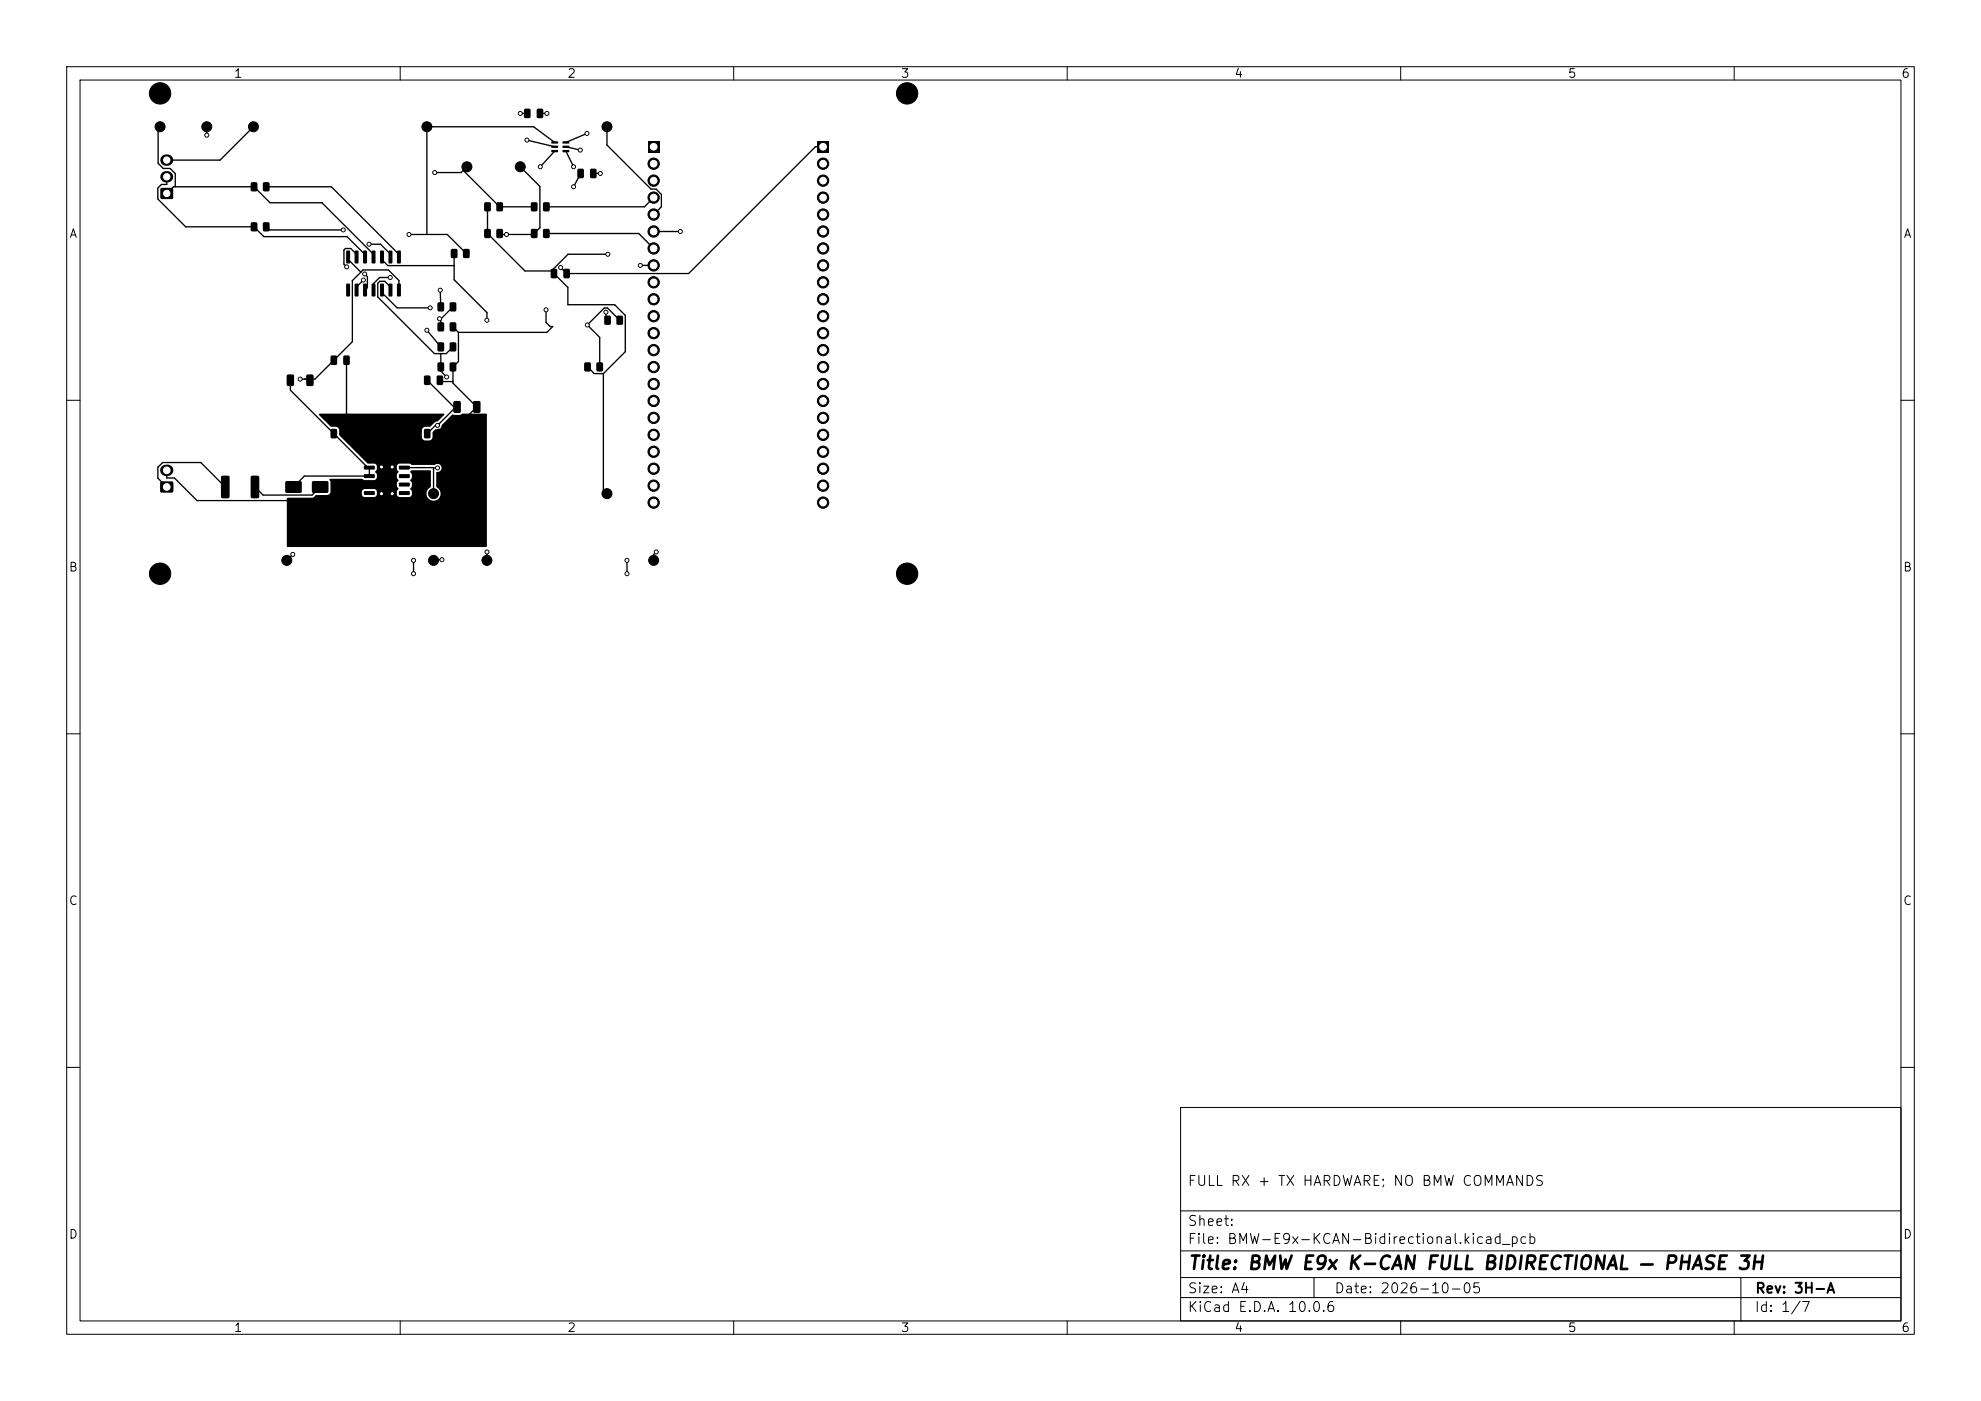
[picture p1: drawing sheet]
<svg xmlns="http://www.w3.org/2000/svg" width="297mm" height="210mm" viewBox="0 0 297 210" stroke-linecap="round" stroke-linejoin="round" font-family="sans-serif">
<defs><g id="words">
<text font-size="2" x="178" y="190.8">Title: BMW E9x K-CAN FULL BIDIRECTIONAL — PHASE 3H</text>
<g font-size="1.5">
<text x="178" y="178.1">FULL RX + TX HARDWARE; NO BMW COMMANDS</text>
<text x="178" y="184.1">Sheet:</text>
<text x="178" y="186.8">File: BMW-E9x-KCAN-Bidirectional.kicad_pcb</text>
<text x="178" y="197">KiCad E.D.A. 10.0.6</text>
<text x="178" y="194.2">Size: A4</text>
<text x="200" y="194.2">Date: 2026-10-05</text>
<text x="263" y="197">Id: 1/7</text>
<text x="263" y="194.2">Rev: 3H-A</text>
</g>
<g font-size="1.3">
<text x="35" y="12">1</text>
<text x="85" y="12">2</text>
<text x="135" y="12">3</text>
<text x="185" y="12">4</text>
<text x="235" y="12">5</text>
<text x="285" y="12">6</text>
<text x="10.3" y="36">A</text>
<text x="285.3" y="36">A</text>
<text x="10.2" y="86">B</text>
<text x="285.2" y="86">B</text>
<text x="10.2" y="136">C</text>
<text x="285.2" y="136">C</text>
<text x="10.2" y="186">D</text>
<text x="285.2" y="186">D</text>
<text x="35" y="200">1</text>
<text x="85" y="200">2</text>
<text x="135" y="200">3</text>
<text x="185" y="200">4</text>
<text x="235" y="200">5</text>
<text x="285" y="200">6</text>
</g>
</g></defs>
<g fill="none" stroke="#000" stroke-width=".15">
<path d="M10 10h277v190h-277zM12 12h273v186h-273zM60 10v2M110 10v2M160 10v2M210 10v2M260 10v2M10 60h2M285 60h2M10 110h2M285 110h2M10 160h2"/>
<path d="M177 166h108v32h-108zM285 160h2M60 198v2M110 198v2M160 198v2M177 194.5h108M177 191.5h108M177 187.5h108M177 181.5h108M197 191.5v3M210 198v2M260 198v2"/>
<path d="M261 191.5v6.5"/>
</g>
<g fill="#000">
<path d="M78.6 16.3h.7l.2 .1 .1 1.1-.2 .2h-.6l-.2-.1zM80.5 16.3h.7l.2 .1 .1 1.1-.2 .2h-.6l-.2-.1zM24.1 28.2h1.8v1.6h-1.8zM37.6 33.4l.7-.1 .3 .2v1l-.2 .2h-.6l-.2-.2zM37.6 27.4l.7-.1 .3 .2v1l-.2 .2h-.6l-.2-.2zM39.5 33.4l.7-.1 .2 .2v1l-.1 .2h-.7l-.2-.2zM39.5 27.4l.7-.1 .2 .2v1l-.1 .2h-.7l-.2-.2zM51.9 37.6h.4h.2v1.8l-.1 .1-.5-.1zM53.2 37.6h.4h.1l.1 1.8-.1 .1-.5-.1zM54.5 37.6h.4h.1v1.8l-.1 .1-.5-.1zM55.7 37.6h.4h.2v1.8l-.1 .1-.5-.1zM57 37.6h.4h.2v1.8l-.1 .1-.5-.1z"/>
<path d="M58.3 37.6h.4h.1v1.8l-.1 .1-.4-.1zM59.6 37.6h.4h.1v1.8l-.1 .1-.5-.1zM67.6 37.4l.7-.1 .3 .2v1l-.2 .2h-.6l-.2-.2zM69.5 37.4l.7-.1 .2 .2v1l-.1 .2h-.7l-.2-.2zM72.6 34.4l.7-.1 .3 .2v1l-.2 .2h-.6l-.2-.2zM72.6 30.4l.7-.1 .3 .2v1l-.2 .2h-.6l-.2-.2zM74.5 34.4l.7-.1 .2 .2v1l-.1 .2h-.7l-.2-.2zM74.5 30.4l.7-.1 .2 .2v1l-.1 .2h-.7l-.2-.2zM79.6 30.4l.7-.1 .3 .2v1l-.2 .2h-.6l-.2-.2zM79.6 34.4l.7-.1 .3 .2v1l-.2 .2h-.6l-.2-.2zM81.5 30.4l.7-.1 .2 .2v1l-.1 .2h-.6l-.3-.2zM81.5 34.4l.7-.1 .2 .2v1l-.1 .2h-.6l-.3-.2z"/>
<path d="M82.7 21.2h.9l.1 .3h-1zM82.7 21.9l.9-.1 .1 .3-1 .1zM82.7 22.5h.9l.1 .3h-1zM84.4 22.5h.9v.3h-.9zM84.4 21.9l.9-.1v.3l-.9 .1zM84.4 21.2h.9v.3h-.9zM86.6 25.3h.7l.2 .1v1.1l-.1 .2h-.6l-.2-.1zM88.5 25.3h.7l.2 .1v1.1l-.1 .2h-.6l-.2-.1zM97.1 21.2h1.8v1.7h-1.8zM122.5 21.2h1.8v1.7h-1.8zM43 56.2l.8-.1 .3 .2v1.3l-.2 .3h-.7l-.2-.2zM46 56.2l.8-.1 .2 .2v1.3l-.1 .3h-.8l-.2-.2z"/>
<path d="M49.6 53.3h.7l.2 .1v1.1l-.1 .2h-.6l-.2-.1zM51.5 53.3h.7l.2 .1v1.1l-.1 .2h-.6l-.2-.1zM51.9 42.5h.4l.2 .1v1.7l-.1 .1h-.5zM53.2 42.5h.4l.1 .1 .1 1.7-.1 .1h-.5zM54.5 42.5h.4l.1 .1v1.7l-.1 .1h-.5zM55.7 42.5h.4l.2 .1v1.7l-.1 .1h-.5zM57 42.5h.4l.2 .1v1.7l-.1 .1h-.5zM58.3 42.5h.4l.1 .1v1.7l-.1 .1h-.4zM59.6 42.5h.4l.1 .1v1.7l-.1 .1h-.5zM63.6 56.3h.7l.2 .1 .1 1.1-.2 .2h-.6l-.2-.1zM65.5 56.3h.7l.2 .1 .1 1.1-.2 .2h-.6l-.2-.1zM65.6 51.4l.7-.1 .3 .2v1l-.2 .2h-.6l-.2-.2z"/>
<path d="M65.6 48.4l.7-.1 .3 .2v1l-.2 .2h-.6l-.2-.2zM65.6 45.4l.7-.1 .3 .2v1l-.2 .2h-.6l-.2-.2zM65.6 54.4l.7-.1 .3 .2v1l-.2 .2h-.6l-.2-.2zM67.5 51.4l.7-.1 .2 .2v1l-.1 .2h-.7l-.2-.2zM67.5 48.4l.7-.1 .2 .2v1l-.1 .2h-.7l-.2-.2zM67.5 45.4l.7-.1 .2 .2v1l-.1 .2h-.7l-.2-.2zM67.5 54.4l.7-.1 .2 .2v1l-.1 .2h-.7l-.2-.2zM82.6 40.3h.7l.2 .1v1.1l-.1 .2h-.6l-.2-.1zM84.5 40.3h.7l.2 .1v1.1l-.1 .2h-.6l-.2-.1zM87.6 54.4l.7-.1 .3 .2v1l-.2 .2h-.6l-.2-.2zM89.5 54.4l.7-.1 .2 .2v1l-.1 .2h-.6l-.3-.2zM90.6 47.4l.7-.1 .3 .2v1l-.2 .2h-.6l-.2-.2z"/>
<path d="M92.5 47.4l.7-.1 .2 .2v1l-.1 .2h-.6l-.3-.2zM24.1 72.2h1.8v1.6h-1.8zM33.2 71.4l1-.1 .2 .2v3l-.1 .2h-.9l-.3-.2zM37.6 71.4l1-.1 .3 .2v3l-.2 .2h-.9l-.2-.2zM42.8 72.2h2.4v1.6h-2.4zM46.8 72.2h2.4v1.6h-2.4zM49.6 64.3h.7l.2 .1v1.1l-.1 .2h-.6l-.2-.1zM51.5 64.3h.7l.2 .1v1.1l-.1 .2h-.6l-.2-.1zM54.6 69.8h1.5l.1 .5-.1 .1h-1.5v-.2zM54.6 71.1h1.5l.1 .5-.1 .1h-1.5v-.2zM54.6 72.4l1.5-.1 .1 .5-.1 .1h-1.5v-.1zM54.6 73.6h1.5l.1 .5-.1 .1h-1.5v-.1z"/>
<path d="M56.7 70.5h2.6v3h-2.6zM59.8 73.6h1.6v.5l-.1 .1h-1.4l-.1-.1zM59.8 72.4l1.6-.1v.5l-.1 .1h-1.4l-.1-.1zM59.8 71.1h1.6v.5l-.1 .1h-1.4l-.1-.2zM59.8 69.8h1.6v.5l-.1 .1h-1.4l-.1-.2zM63.6 64.3h.7l.2 .1 .1 1.1-.2 .2h-.6l-.2-.1zM65.5 64.3h.7l.2 .1 .1 1.1-.2 .2h-.6l-.2-.1zM47.8 62h18.8v.2l-.9 .9-.5 .2-.7 .6-.8 .1-.3 .1-.2 .4v1l.2 .4 .4 .1h.6l.3-.1 .1-.3 .1-.8 .4-.4a.72 .72 0 0 0 .9-.7l1.6-1.6 1.1 .1 .4-.2 3.7 .1-.1 19.9-29.9-.1 .1-7.3h3.7l.6-.4h1.7l.3-.2 .1-.3h4.7l.1 .4 .2 .4h1.6l.3-.1 .1-.3v-.6l-.4-.2h-1.5l-.2 .1-.2 .3h-4.7l.1-1.4-.2-.5h4.9l.3 .2h1.5l.3-.2 .1-.2v-.5l-.3-.4 .3-.4v-.4h3v.4l.1 .3a.24 .24 0 0 1 .1 .2 .24 .24 0 0 1-.2 .2v.6l.3 .4-.3 .4v.6a.28 .28 0 0 1 .3 .3 .28 .28 0 0 1-.3 .2v.6l.2 .4h1.7l.2-.1 .1-.3v-.4l-.1-.3a.29 .29 0 0 1 .1-.5v-.7a.25 .25 0 0 1-.2-.2 .25 .25 0 0 1 .2-.3v-.6l-.1-.2a.21 .21 0 0 1-.1-.3 .21 .21 0 0 1 .2-.1h2.8l.1 2.5a1.06 1.06 0 0 0-.4 1.6 1.06 1.06 0 0 0 1.6 0 1.06 1.06 0 0 0-.4-1.6v-2.2a.65 .65 0 0 0 .8-.8 .65 .65 0 0 0-1.1-.3h-3.4l-.3-.2h-1.5l-.3 .1-.1 .3h-3l-.1-.3-.3-.1h-1l-4.2-4.2-.1-.9-.1-.3-.3-.1-.8-.1-1.8-1.7zM68 60.2l.8-.1 .3 .2v1.4l-.2 .2h-.7l-.2-.2zM71 60.2l.8-.1 .2 .2 .1 1.4-.2 .2h-.8l-.2-.2z"/>
</g>
<path d="M24.9 26.5h.2M24.9 24h.2M24.9 70.5h.3" fill="none" stroke="#000" stroke-width="1.7"/>
<g fill="#000" stroke="#000" stroke-width=".15">
<circle cx="24" cy="14" r="1.6"/>
<circle cx="24" cy="19" r=".75"/>
<circle cx="31" cy="19" r=".75"/>
<circle cx="38" cy="19" r=".75"/>
<circle cx="64" cy="19" r=".75"/>
<circle cx="78" cy="17" r=".3"/>
<circle cx="82" cy="17" r=".3"/>
<circle cx="88" cy="20" r=".3"/>
<circle cx="91" cy="19" r=".75"/>
<circle cx="136" cy="14" r="1.6"/>
<circle cx="31" cy="20.3" r=".3"/>
<circle cx="51.5" cy="34.5" r=".3"/>
<circle cx="55.3" cy="36.6" r=".3"/>
<circle cx="61.3" cy="35.1" r=".3"/>
<circle cx="65.2" cy="25.9" r=".3"/>
<circle cx="70" cy="25" r=".75"/>
<circle cx="75.9" cy="35.1" r=".3"/>
<circle cx="78" cy="25" r=".75"/>
<circle cx="79" cy="21" r=".3"/>
<circle cx="81" cy="25" r=".3"/>
<circle cx="86" cy="28" r=".3"/>
<circle cx="86" cy="25" r=".3"/>
<circle cx="87" cy="22.5" r=".3"/>
<circle cx="90" cy="26" r=".3"/>
<circle cx="91.1" cy="38.1" r=".3"/>
<circle cx="96" cy="39.8" r=".3"/>
<circle cx="98" cy="32.2" r=".85"/>
<circle cx="98" cy="29.6" r=".85"/>
<circle cx="98" cy="27.1" r=".85"/>
<circle cx="98" cy="39.8" r=".85"/>
<circle cx="98" cy="34.7" r=".85"/>
<circle cx="98" cy="37.2" r=".85"/>
<circle cx="98" cy="24.5" r=".85"/>
<circle cx="102" cy="34.7" r=".3"/>
<circle cx="123.4" cy="29.6" r=".85"/>
<circle cx="123.4" cy="27.1" r=".85"/>
<circle cx="123.4" cy="34.7" r=".85"/>
<circle cx="123.4" cy="32.2" r=".85"/>
<circle cx="123.4" cy="37.2" r=".85"/>
<circle cx="123.4" cy="39.8" r=".85"/>
<circle cx="123.4" cy="24.5" r=".85"/>
<circle cx="45" cy="56.8" r=".3"/>
<circle cx="52" cy="40" r=".3"/>
<circle cx="54.5" cy="42" r=".3"/>
<circle cx="54.7" cy="41.1" r=".3"/>
<circle cx="58.5" cy="41.6" r=".3"/>
<circle cx="64" cy="49.5" r=".3"/>
<circle cx="64.5" cy="46.1" r=".3"/>
<circle cx="65.9" cy="47.8" r=".3"/>
<circle cx="66" cy="43.5" r=".3"/>
<circle cx="67" cy="56.5" r=".3"/>
<circle cx="73" cy="48" r=".3"/>
<circle cx="81.9" cy="46.4" r=".3"/>
<circle cx="84.1" cy="40.1" r=".3"/>
<circle cx="88" cy="48.7" r=".3"/>
<circle cx="90.8" cy="46.8" r=".3"/>
<circle cx="98" cy="52.5" r=".85"/>
<circle cx="98" cy="57.6" r=".85"/>
<circle cx="98" cy="47.4" r=".85"/>
<circle cx="98" cy="44.9" r=".85"/>
<circle cx="98" cy="55" r=".85"/>
<circle cx="98" cy="49.9" r=".85"/>
<circle cx="98" cy="42.3" r=".85"/>
<circle cx="123.4" cy="57.6" r=".85"/>
<circle cx="123.4" cy="55" r=".85"/>
<circle cx="123.4" cy="52.5" r=".85"/>
<circle cx="123.4" cy="47.4" r=".85"/>
<circle cx="123.4" cy="49.9" r=".85"/>
<circle cx="123.4" cy="44.9" r=".85"/>
<circle cx="123.4" cy="42.3" r=".85"/>
<circle cx="57.2" cy="70" r=".3"/>
<circle cx="57.2" cy="74" r=".3"/>
<circle cx="58.8" cy="70" r=".3"/>
<circle cx="58.8" cy="74" r=".3"/>
<circle cx="65" cy="74" r=".75"/>
<circle cx="65.6" cy="63.8" r=".3"/>
<circle cx="65.6" cy="70.1" r=".3"/>
<circle cx="91" cy="74" r=".75"/>
<circle cx="98" cy="65.2" r=".85"/>
<circle cx="98" cy="75.3" r=".85"/>
<circle cx="98" cy="62.6" r=".85"/>
<circle cx="98" cy="67.7" r=".85"/>
<circle cx="98" cy="60.1" r=".85"/>
<circle cx="98" cy="70.3" r=".85"/>
<circle cx="98" cy="72.8" r=".85"/>
<circle cx="123.4" cy="62.6" r=".85"/>
<circle cx="123.4" cy="75.3" r=".85"/>
<circle cx="123.4" cy="60.1" r=".85"/>
<circle cx="123.4" cy="65.2" r=".85"/>
<circle cx="123.4" cy="70.3" r=".85"/>
<circle cx="123.4" cy="67.7" r=".85"/>
<circle cx="123.4" cy="72.8" r=".85"/>
<circle cx="24" cy="86" r="1.6"/>
<circle cx="43" cy="84" r=".75"/>
<circle cx="43.9" cy="83.1" r=".3"/>
<circle cx="62" cy="86" r=".3"/>
<circle cx="62" cy="84" r=".3"/>
<circle cx="65" cy="84" r=".75"/>
<circle cx="66.3" cy="83.9" r=".3"/>
<circle cx="73" cy="84" r=".75"/>
<circle cx="73" cy="82.7" r=".3"/>
<circle cx="94" cy="86" r=".3"/>
<circle cx="94" cy="84" r=".3"/>
<circle cx="98" cy="84" r=".75"/>
<circle cx="98.4" cy="82.7" r=".3"/>
<circle cx="136" cy="86" r="1.6"/>
</g>
<g fill="none" stroke="#000" stroke-width=".2">
<path d="M24 19l-.3 .3v5.2l.8 .8h1l.8 .7v2M31 19v1.3M38 19l-5 5h-8M78 17h1M80.9 17h1.1M91 19v2.7l6.6 6.7h.8l.8 .7v1.9l-1.2 1.2M25 26.5v1.2h-.8l-.5 .5v1.6l4.1 4.2h10.3l1.5 1.5h12.4l2.7 2.7v.3M25 29l1-1h12.1l2.4 2.4h7.8l7.7 7.7v.4M39.9 34l.5 .5h11.1M39.9 28h9.8l10.1 10.1v.4M52.2 38.5v.4l1.9 1.9M53.5 38.5v-.4l-.9-.9h-.8l-.2 .3v2.1l.4 .4"/>
<path d="M55.3 36.6h1.7l1.5 1.5v.4M57.3 38.5v.4l.8 .9h10M61.3 35.1h5.8l2.8 2.9M68.1 38v3.9l4.9 4.9v1.2M69.5 25.5l5.4 5.5h5.2M70 25l-.9 .9h-3.9M73.1 31v4l5.6 5.6h4M78 25l2.9 2.9v6.2l-1 1h-4.8l-.2-.1M79 21l4.2 1M81.9 35h13.9l2.2 2.2M83.2 22.7l-2.2 2.3M83.2 21.4l-3.2-2.4h-16v16.1"/>
<path d="M84.8 22l2.2 .5M84.8 22.7l1.2 2.3M87 26l-1 2M88 20l-3.2 1.4M88.9 26h1.1M91.1 38.1h-5.9l-2.5 2.5M96 39.8h2M98 29.6l-1.4 1.4h-14.7M98 34.7h4M123.4 22h-1.2l-19 19h-18.2l-.9-.9M43.5 57v1.5l11.6 11.6h.3v1.3h-9.8l-1.6 1.6M46.3 56.8l.2 .2"/>
<path d="M54.5 42l-1 1v.5M54.7 41.1l.4 .4v1.6l-.4 .4M57.3 43.5v.4l2.2 2.2h5M58.5 41.6h-1.6l-.9 .9v1M58.5 43.5v-.5l-.8-.8h-.8l-.3 .3v2l8.5 8.5h1.8l1-1M59.8 43.5v-1.5l-1.6-1.5h-3.8l-1.6 1.6v9.1l-5.6 5.6h-2.2M64 49.5l2.1 2.5M64 57l4.2 4.2M65.9 57l.2 .2h1.8M66 43.5l.1 2.5M66.1 53v2.6M66.1 55.6h.1"/>
<path d="M66.1 55.6l.9 .9M67.9 49l.8 .8M67.9 46l-1.8 1.8h-.2l.2 .2v1M68.7 49.8v4.4l-.8 .8v2.4l3.6 3.6-4 4h-1.6l-3.3 3.4h-7.3l-3.4-3.4v-11M81.9 46.4v1.9l.6 .7h.4l-.9 .8h-13.3M82.7 40.6l2.4 2.5v2.6h7.1l1.6 1.6v5.4l-3.3 3.3M84.1 40.1h.1M88.1 55l1 1h1.4M90.5 56v17.5l.5 .5M90.8 46.8v1l.3 .2M92.9 48l-1.8-1.8h-.5l-2.5 2.5 1.8 1.9v4.4M25 70.5v1.2h1.2l3.3 3.3h21.5l2.5-2.4h2.8l.6 .7h2.2"/>
<path d="M25 73l-1.3-1.3v-1.7l.7-.7h5.7l3.7 3.7M38.2 73l1.2 1.2h7.4l1.2-1.2M56.9 68.4v2.4h2.2M56.9 72h2.2M60.6 70.1h4.4M65 70.1h.6M65 70.1v3.9M68.2 61.2l-2.6 2.6h-.3l-1.3 1.2M68.2 61.2h.1M68.5 61l-.3 .2M43.9 83.1l-.9 .9M62 84v2"/>
<path d="M66.3 83.9h-1.2l-.1 .1M73 84h.1M73 82.7v1.3M94 84v2M98.4 82.7l-.4 .4v.9"/>
</g>
<g fill="#fff" stroke="#fff" stroke-width=".15">
<circle cx="58.8" cy="70" r=".15"/>
<circle cx="82" cy="17" r=".15"/>
<circle cx="87" cy="22.5" r=".15"/>
<circle cx="84.1" cy="40.1" r=".15"/>
<circle cx="57.2" cy="74" r=".15"/>
<circle cx="57.2" cy="70" r=".15"/>
<circle cx="81.9" cy="46.4" r=".15"/>
<circle cx="90" cy="26" r=".15"/>
<circle cx="58.8" cy="74" r=".15"/>
<circle cx="52" cy="40" r=".15"/>
<circle cx="67" cy="56.5" r=".15"/>
<circle cx="73" cy="82.7" r=".15"/>
<circle cx="31" cy="20.3" r=".15"/>
<circle cx="51.5" cy="34.5" r=".15"/>
<circle cx="55.3" cy="36.6" r=".15"/>
<circle cx="43.9" cy="83.1" r=".15"/>
<circle cx="45" cy="56.8" r=".15"/>
<circle cx="86" cy="25" r=".15"/>
<circle cx="78" cy="17" r=".15"/>
<circle cx="91.1" cy="38.1" r=".15"/>
<circle cx="79" cy="21" r=".15"/>
<circle cx="75.9" cy="35.1" r=".15"/>
<circle cx="58.5" cy="41.6" r=".15"/>
<circle cx="90.8" cy="46.8" r=".15"/>
<circle cx="88" cy="48.7" r=".15"/>
<circle cx="88" cy="20" r=".15"/>
<circle cx="64.5" cy="46.1" r=".15"/>
<circle cx="65.9" cy="47.8" r=".15"/>
<circle cx="66.3" cy="83.9" r=".15"/>
<circle cx="65.6" cy="63.8" r=".15"/>
<circle cx="73" cy="48" r=".15"/>
<circle cx="81" cy="25" r=".15"/>
<circle cx="86" cy="28" r=".15"/>
<circle cx="65.6" cy="70.1" r=".15"/>
<circle cx="98.4" cy="82.7" r=".15"/>
<circle cx="54.7" cy="41.1" r=".15"/>
<circle cx="65.2" cy="25.9" r=".15"/>
<circle cx="54.5" cy="42" r=".15"/>
<circle cx="61.3" cy="35.1" r=".15"/>
<circle cx="102" cy="34.7" r=".15"/>
<circle cx="66" cy="43.5" r=".15"/>
<circle cx="62" cy="84" r=".15"/>
<circle cx="62" cy="86" r=".15"/>
<circle cx="94" cy="84" r=".15"/>
<circle cx="64" cy="49.5" r=".15"/>
<circle cx="94" cy="86" r=".15"/>
<circle cx="96" cy="39.8" r=".15"/>
<circle cx="25" cy="73" r=".5"/>
<circle cx="25" cy="70.5" r=".5"/>
<circle cx="98" cy="22" r=".5"/>
<circle cx="98" cy="24.5" r=".5"/>
<circle cx="98" cy="27.1" r=".5"/>
<circle cx="98" cy="29.6" r=".5"/>
<circle cx="98" cy="32.2" r=".5"/>
<circle cx="98" cy="34.7" r=".5"/>
<circle cx="98" cy="37.2" r=".5"/>
<circle cx="98" cy="39.8" r=".5"/>
<circle cx="98" cy="42.3" r=".5"/>
<circle cx="98" cy="44.9" r=".5"/>
<circle cx="98" cy="47.4" r=".5"/>
<circle cx="98" cy="49.9" r=".5"/>
<circle cx="98" cy="52.5" r=".5"/>
<circle cx="98" cy="55" r=".5"/>
<circle cx="98" cy="57.6" r=".5"/>
<circle cx="98" cy="60.1" r=".5"/>
<circle cx="98" cy="62.6" r=".5"/>
<circle cx="98" cy="65.2" r=".5"/>
<circle cx="98" cy="67.7" r=".5"/>
<circle cx="98" cy="70.3" r=".5"/>
<circle cx="98" cy="72.8" r=".5"/>
<circle cx="98" cy="75.3" r=".5"/>
<circle cx="25" cy="29" r=".47"/>
<circle cx="25" cy="26.5" r=".47"/>
<circle cx="25" cy="24" r=".47"/>
<circle cx="123.4" cy="22" r=".5"/>
<circle cx="123.4" cy="24.5" r=".5"/>
<circle cx="123.4" cy="27.1" r=".5"/>
<circle cx="123.4" cy="29.6" r=".5"/>
<circle cx="123.4" cy="32.2" r=".5"/>
<circle cx="123.4" cy="34.7" r=".5"/>
<circle cx="123.4" cy="37.2" r=".5"/>
<circle cx="123.4" cy="39.8" r=".5"/>
<circle cx="123.4" cy="42.3" r=".5"/>
<circle cx="123.4" cy="44.9" r=".5"/>
<circle cx="123.4" cy="47.4" r=".5"/>
<circle cx="123.4" cy="49.9" r=".5"/>
<circle cx="123.4" cy="52.5" r=".5"/>
<circle cx="123.4" cy="55" r=".5"/>
<circle cx="123.4" cy="57.6" r=".5"/>
<circle cx="123.4" cy="60.1" r=".5"/>
<circle cx="123.4" cy="62.6" r=".5"/>
<circle cx="123.4" cy="65.2" r=".5"/>
<circle cx="123.4" cy="67.7" r=".5"/>
<circle cx="123.4" cy="70.3" r=".5"/>
<circle cx="123.4" cy="72.8" r=".5"/>
<circle cx="123.4" cy="75.3" r=".5"/>
</g>
<use href="#words"/>
</svg>
